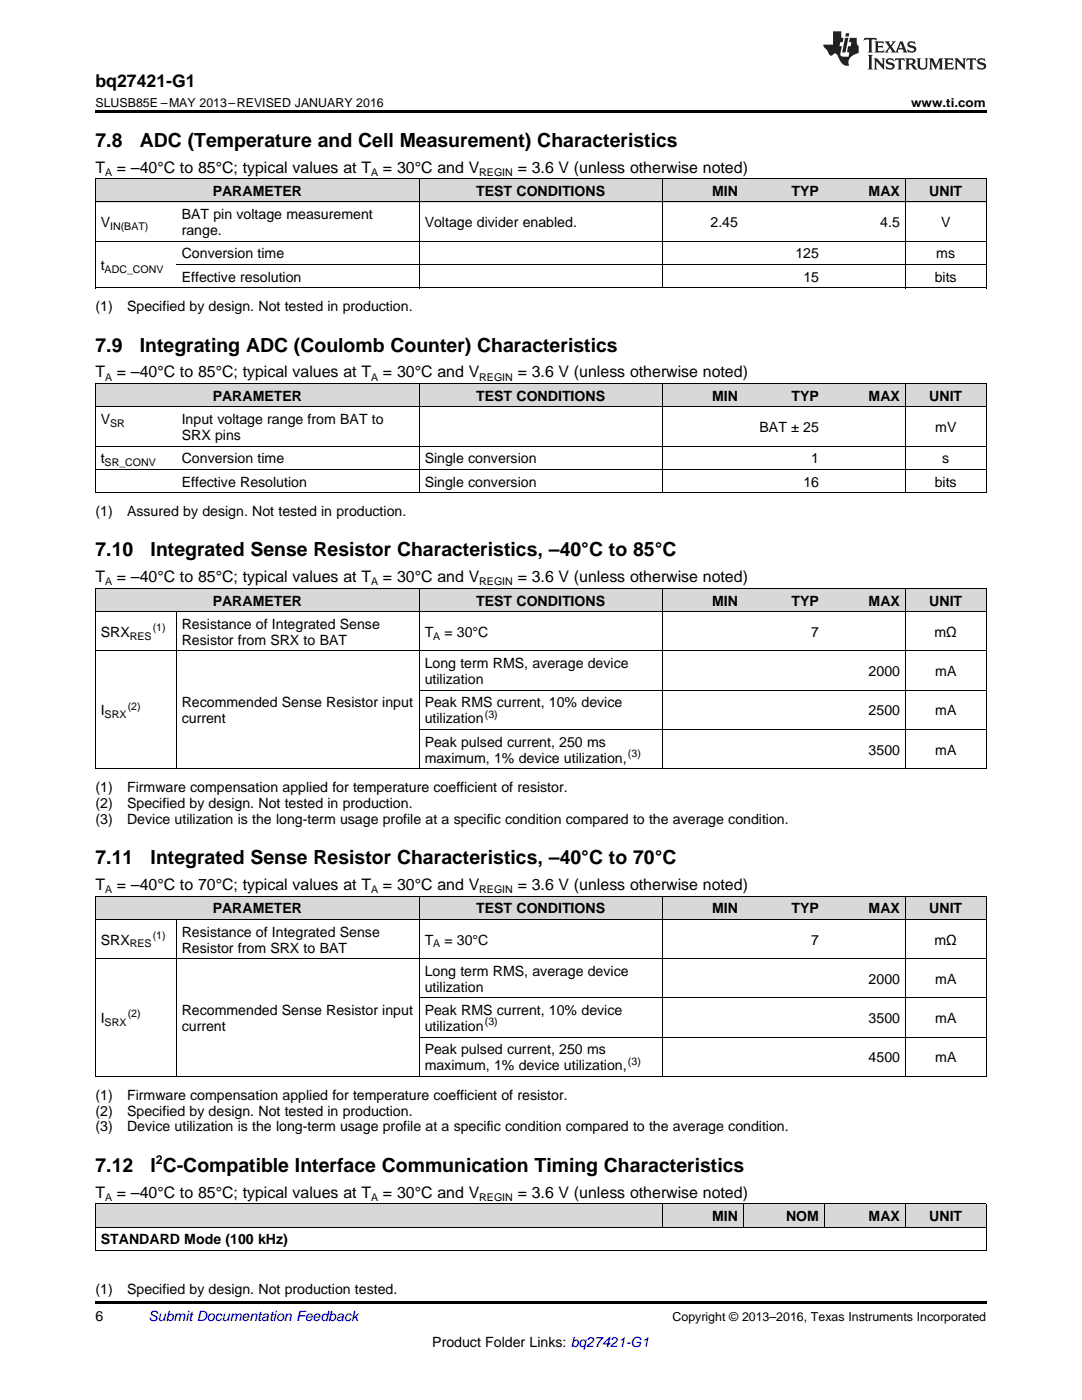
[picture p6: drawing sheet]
<svg xmlns="http://www.w3.org/2000/svg" width="216mm" height="279mm" viewBox="0 0 216 279" stroke-linecap="round" stroke-linejoin="round" font-family="sans-serif">
<defs><g id="words">
<g font-size="3.9">
<text x="19" y="29.3">7.8</text>
<text x="27.9" y="29.3">ADC (Temperature and Cell Measurement) Characteristics</text>
<text x="19" y="70.2">7.9</text>
<text x="27.9" y="70.2">Integrating ADC (Coulomb Counter) Characteristics</text>
<text x="19" y="111.1">7.10</text>
<text x="30.1" y="111.1">Integrated Sense Resistor Characteristics, –40°C to 85°C</text>
<text x="19" y="172.5">7.11</text>
<text x="30.1" y="172.5">Integrated Sense Resistor Characteristics, –40°C to 70°C</text>
<text x="19" y="233.9">7.12</text>
<text x="30.1" y="233.9">I C-Compatible Interface Communication Timing Characteristics</text>
</g>
<text font-size="3.5" x="19" y="17.3">bq27421-G1</text>
<g font-size="3.2">
<text x="19" y="34.4">T</text>
<text x="23.3" y="34.4">= –40°C to 85°C; typical values at T</text>
<text x="76.4" y="34.4">= 30°C and V</text>
<text x="103.3" y="34.4">= 3.6 V (unless otherwise noted) (Force Note1)</text>
<text x="19" y="75.3">T</text>
<text x="23.3" y="75.3">= –40°C to 85°C; typical values at T</text>
<text x="76.4" y="75.3">= 30°C and V</text>
<text x="103.3" y="75.3">= 3.6 V (unless otherwise noted)(Force Note1)</text>
<text x="19" y="116.2">T</text>
<text x="23.3" y="116.2">= –40°C to 85°C; typical values at T</text>
<text x="76.4" y="116.2">= 30°C and V</text>
<text x="103.3" y="116.2">= 3.6 V (unless otherwise noted) (Force Note1)</text>
<text x="19" y="177.6">T</text>
<text x="23.3" y="177.6">= –40°C to 70°C; typical values at T</text>
<text x="76.4" y="177.6">= 30°C and V</text>
<text x="103.3" y="177.6">= 3.6 V (unless otherwise noted) (Force Note1)</text>
<text x="19" y="239">T</text>
<text x="23.3" y="239">= –40°C to 85°C; typical values at T</text>
<text x="76.4" y="239">= 30°C and V</text>
<text x="103.3" y="239">= 3.6 V (unless otherwise noted) (Force Note1)</text>
</g>
<g font-size="2.8">
<text x="42.4" y="39.1">PARAMETER</text>
<text x="95" y="39.1">TEST CONDITIONS</text>
<text x="142.1" y="39.1">MIN</text>
<text x="157.9" y="39.1">TYP</text>
<text x="173.3" y="39.1">MAX</text>
<text x="185.4" y="39.1">UNIT</text>
<text x="20.1" y="45.3">V</text>
<text x="36.3" y="43.7">BAT pin voltage measurement</text>
<text x="36.3" y="46.9">range.</text>
<text x="84.7" y="45.3">Voltage divider enabled.</text>
<text x="141.8" y="45.3">2.45</text>
<text x="175.6" y="45.3">4.5</text>
<text x="187.8" y="45.3">V</text>
<text x="20.1" y="53.9">t</text>
<text x="36.3" y="51.6">Conversion time</text>
<text x="158.7" y="51.6">125</text>
<text x="186.8" y="51.6">ms</text>
<text x="36.3" y="56.2">Effective resolution</text>
<text x="160.3" y="56.2">15</text>
<text x="186.5" y="56.2">bits</text>
<text x="19" y="62.1">(1)</text>
<text x="25.4" y="62.1">Specified by design. Not tested in production.</text>
<text x="42.4" y="80">PARAMETER</text>
<text x="95" y="80">TEST CONDITIONS</text>
<text x="142.1" y="80">MIN</text>
<text x="157.9" y="80">TYP</text>
<text x="173.3" y="80">MAX</text>
<text x="185.4" y="80">UNIT</text>
<text x="20.1" y="84.6">V</text>
<text x="36.3" y="84.6">Input voltage range from BAT to</text>
<text x="36.3" y="87.8">SRX pins</text>
<text x="151.6" y="86.2">BAT ± 25</text>
<text x="186.6" y="86.2">mV</text>
<text x="20.1" y="92.5">t</text>
<text x="36.3" y="92.5">Conversion time</text>
<text x="84.7" y="92.5">Single conversion</text>
<text x="161.9" y="92.5">1</text>
<text x="188" y="92.5">s</text>
<text x="36.3" y="97.1">Effective Resolution</text>
<text x="84.7" y="97.1">Single conversion</text>
<text x="160.3" y="97.1">16</text>
<text x="186.5" y="97.1">bits</text>
<text x="19" y="103">(1)</text>
<text x="25.4" y="103">Assured by design. Not tested in production.</text>
<text x="36.3" y="125.5">Resistance of Integrated Sense</text>
<text x="42.4" y="120.9">PARAMETER</text>
<text x="95" y="120.9">TEST CONDITIONS</text>
<text x="142.1" y="120.9">MIN</text>
<text x="157.9" y="120.9">TYP</text>
<text x="173.3" y="120.9">MAX</text>
<text x="185.4" y="120.9">UNIT</text>
<text x="20.1" y="127.1">SRX</text>
<text x="36.3" y="128.7">Resistor from SRX to BAT</text>
<text x="84.7" y="127.1">T</text>
<text x="88.7" y="127.1">= 30°C</text>
<text x="161.9" y="127.1">7</text>
<text x="186.5" y="127.1">mΩ</text>
<text x="84.7" y="133.3">Long term RMS, average device</text>
<text x="84.7" y="136.5">utilization</text>
<text x="173.3" y="134.9">2000</text>
<text x="186.6" y="134.9">mA</text>
<text x="20.1" y="142.8">I</text>
<text x="36.3" y="141.2">Recommended Sense Resistor input</text>
<text x="84.7" y="141.2">Peak RMS current, 10% device</text>
<text x="173.3" y="142.8">2500</text>
<text x="186.6" y="142.8">mA</text>
<text x="36.3" y="144.4">current</text>
<text x="84.7" y="144.4">utilization</text>
<text x="84.7" y="149">Peak pulsed current, 250 ms</text>
<text x="84.7" y="152.2">maximum, 1% device utilization,</text>
<text x="173.3" y="150.6">3500</text>
<text x="186.6" y="150.6">mA</text>
<text x="19" y="158">(1)</text>
<text x="19" y="161.2">(2)</text>
<text x="25.4" y="158">Firmware compensation applied for temperature coefficient of resistor.</text>
<text x="25.4" y="161.2">Specified by design. Not tested in production.</text>
<text x="19" y="164.4">(3)</text>
<text x="25.4" y="164.4">Device utilization is the long-term usage profile at a specific condition compared to the average condition.</text>
<text x="42.4" y="182.3">PARAMETER</text>
<text x="95" y="182.3">TEST CONDITIONS</text>
<text x="142.1" y="182.3">MIN</text>
<text x="157.9" y="182.3">TYP</text>
<text x="173.3" y="182.3">MAX</text>
<text x="185.4" y="182.3">UNIT</text>
<text x="20.1" y="188.5">SRX</text>
<text x="36.3" y="186.9">Resistance of Integrated Sense</text>
<text x="36.3" y="190.1">Resistor from SRX to BAT</text>
<text x="84.7" y="188.5">T</text>
<text x="88.7" y="188.5">= 30°C</text>
<text x="161.9" y="188.5">7</text>
<text x="186.5" y="188.5">mΩ</text>
<text x="84.7" y="194.8">Long term RMS, average device</text>
<text x="84.7" y="197.9">utilization</text>
<text x="173.3" y="196.4">2000</text>
<text x="186.6" y="196.4">mA</text>
<text x="36.3" y="202.6">Recommended Sense Resistor input</text>
<text x="84.7" y="202.6">Peak RMS current, 10% device</text>
<text x="20.1" y="204.2">I</text>
<text x="36.3" y="205.8">current</text>
<text x="84.7" y="205.8">utilization</text>
<text x="173.3" y="204.2">3500</text>
<text x="186.6" y="204.2">mA</text>
<text x="84.7" y="210.4">Peak pulsed current, 250 ms</text>
<text x="84.7" y="213.6">maximum, 1% device utilization,</text>
<text x="173.3" y="212">4500</text>
<text x="186.6" y="212">mA</text>
<text x="19" y="219.5">(1)</text>
<text x="25.4" y="219.5">Firmware compensation applied for temperature coefficient of resistor.</text>
<text x="19" y="222.6">(2)</text>
<text x="19" y="225.8">(3)</text>
<text x="25.4" y="222.6">Specified by design. Not tested in production.</text>
<text x="25.4" y="225.8">Device utilization is the long-term usage profile at a specific condition compared to the average condition.</text>
<text x="142.1" y="243.7">MIN</text>
<text x="156.8" y="243.7">NOM</text>
<text x="173.3" y="243.7">MAX</text>
<text x="185.4" y="243.7">UNIT</text>
<text x="20.1" y="248.4">STANDARD Mode (100 kHz)</text>
<text x="19" y="258.2">(1)</text>
<text x="19" y="263.6">6</text>
<text x="25.4" y="258.2">Specified by design. Not production tested.</text>
<text x="86.3" y="268.9">Product Folder Links: bq27421-G1</text>
</g>
<text font-size="2.8" fill="#0000c8" x="29.6" y="263.6">Submit Documentation Feedback</text>
<g font-size="2.5">
<text x="19" y="21.4">SLUSB85E –MAY 2013–REVISED JANUARY 2016</text>
<text x="181.8" y="21.4">www.ti.com</text>
<text x="31.1" y="232.3">2</text>
<text x="134.2" y="263.6">Copyright © 2013–2016, Texas Instruments Incorporated</text>
</g>
<g font-size="2.1">
<text x="21" y="35.1">A</text>
<text x="74.1" y="35.1">A</text>
<text x="95.6" y="35.1">REGIN</text>
<text x="22" y="45.9">IN(BAT)</text>
<text x="20.9" y="54.5">ADC_CONV</text>
<text x="21" y="76">A</text>
<text x="74.1" y="76">A</text>
<text x="95.6" y="76">REGIN</text>
<text x="22" y="85.2">SR</text>
<text x="20.9" y="93">SR_CONV</text>
<text x="21" y="116.8">A</text>
<text x="74.1" y="116.8">A</text>
<text x="95.6" y="116.8">REGIN</text>
<text x="30.5" y="126">(1)</text>
<text x="25.9" y="127.7">RES</text>
<text x="86.4" y="127.7">A</text>
<text x="20.9" y="143.3">SRX</text>
<text x="25.5" y="141.6">(2)</text>
<text x="96.7" y="143.2">(3)</text>
<text x="125.3" y="151.1">(3)</text>
<text x="21" y="178.3">A</text>
<text x="74.1" y="178.3">A</text>
<text x="95.6" y="178.3">REGIN</text>
<text x="25.9" y="189.1">RES</text>
<text x="30.5" y="187.4">(1)</text>
<text x="86.4" y="189.1">A</text>
<text x="25.5" y="203.1">(2)</text>
<text x="20.9" y="204.8">SRX</text>
<text x="96.7" y="204.6">(3)</text>
<text x="125.3" y="212.5">(3)</text>
<text x="21" y="239.7">A</text>
<text x="74.1" y="239.7">A</text>
<text x="95.6" y="239.7">REGIN</text>
</g>
</g></defs>
<g fill="#d8d8d8">
<path d="M19 240.3h16.2v4.7h-16.2z"/>
<path d="M35.2 240.3h48.5v4.7h-48.5z"/>
<path d="M83.7 240.3h48.5v4.7h-48.5z"/>
<path d="M132.2 240.3h16.1v4.7h-16.1z"/>
<path d="M148.3 240.3h16.2v4.7h-16.2z"/>
<path d="M164.5 240.3h16.2v4.7h-16.2z"/>
<path d="M180.7 240.3h16.1v4.7h-16.1z"/>
<path d="M19 178.9h16.2v4.7h-16.2z"/>
<path d="M35.2 178.9h48.5v4.7h-48.5z"/>
<path d="M83.7 178.9h48.5v4.7h-48.5z"/>
<path d="M132.2 178.9h16.1v4.7h-16.1z"/>
<path d="M148.3 178.9h16.2v4.7h-16.2z"/>
<path d="M164.5 178.9h16.2v4.7h-16.2z"/>
<path d="M180.7 178.9h16.1v4.7h-16.1z"/>
<path d="M19 117.5h16.2v4.6h-16.2z"/>
<path d="M35.2 117.5h48.5v4.6h-48.5z"/>
<path d="M83.7 117.5h48.5v4.6h-48.5z"/>
<path d="M132.2 117.5h16.1v4.6h-16.1z"/>
<path d="M148.3 117.5h16.2v4.6h-16.2z"/>
<path d="M164.5 117.5h16.2v4.6h-16.2z"/>
<path d="M180.7 117.5h16.1v4.6h-16.1z"/>
<path d="M19 76.6h16.2v4.6h-16.2z"/>
<path d="M35.2 76.6h48.5v4.6h-48.5z"/>
<path d="M83.7 76.6h48.5v4.6h-48.5z"/>
<path d="M132.2 76.6h16.1v4.6h-16.1z"/>
<path d="M148.3 76.6h16.2v4.6h-16.2z"/>
<path d="M164.5 76.6h16.2v4.6h-16.2z"/>
<path d="M180.7 76.6h16.1v4.6h-16.1z"/>
<path d="M19 35.7h16.2v4.7h-16.2z"/>
<path d="M35.2 35.7h48.5v4.7h-48.5z"/>
<path d="M83.7 35.7h48.5v4.7h-48.5z"/>
<path d="M132.2 35.7h16.1v4.7h-16.1z"/>
<path d="M148.3 35.7h16.2v4.7h-16.2z"/>
<path d="M164.5 35.7h16.2v4.7h-16.2z"/>
<path d="M180.7 35.7h16.1v4.7h-16.1z"/>
</g>
<g fill="#000">
<path d="M19 22h177.8v.5h-177.8zM19 57.5h.2zM83.6 57.5h.1zM180.6 57.5h.1zM196.7 57.5h.1zM19 98.4h.2zM83.6 98.4h.1zM180.6 98.4h.1zM196.7 98.4h.1zM19 153.4l.2 .1zM83.6 153.4l.1 .1zM132.1 153.4l.1 .1z"/>
<path d="M148.2 153.4l.1 .1zM164.4 153.4l.1 .1zM180.6 153.4l.1 .1zM196.7 153.4l.1 .1zM19 214.8l.2 .1zM83.6 214.8l.1 .1zM132.1 214.8l.1 .1zM148.2 214.8l.1 .1zM164.4 214.8l.1 .1zM180.6 214.8l.1 .1zM196.7 214.8l.1 .1zM19 259.7h177.8v.5h-177.8z"/>
</g>
<g fill="none" stroke="#000" stroke-width=".2">
<path d="M19 35.6h177.8M19.1 35.7v21.8M83.6 35.7v21.8M132.1 35.7v21.8M180.6 35.7v21.8M196.8 35.7v21.8M19 57.4h177.8M19 48.1h177.8M19 40.3h177.8M35.2 52.8h161.6M19 76.5h177.8M19.1 76.6v21.8"/>
<path d="M83.6 76.6v21.8M132.1 76.6v21.8M180.6 76.6v21.8M196.8 76.6v21.8M19 98.3h177.8M19 93.7h177.8M19 89h177.8M19 81.2h177.8M19 117.4h177.8M19.1 117.4v36.1M83.6 117.4v36.1M132.1 117.4v36.1"/>
<path d="M180.6 117.4v36.1M196.8 117.4v36.1M19 129.9h177.8M19 122.1h177.8M35.2 122.1v31.4M83.7 137.7h113.1M19 153.4h177.8M83.7 145.6h113.1M19 178.8h177.8M19.1 178.9v36M83.6 178.9v36M132.1 178.9v36"/>
<path d="M180.6 178.9v36M196.8 178.9v36M19 191.3h177.8M19 183.5h177.8M35.2 183.5v31.4M83.7 199.2h113.1M19 214.8h177.8M83.7 207h113.1M19 249.6h177.8M19 244.9h177.8M19 240.3h177.8M19.1 240.3v9.3"/>
<path d="M132.1 240.3v4.7M148.3 240.3v4.7M164.4 240.3v4.7M180.6 240.3v4.7M196.8 240.3v9.3"/>
</g>
<g fill="#231f20">
<path d="M172.5 7.6l-.1 .5 .4-.2h.6v.1v2.1l-.2 .4h.9l-.2-.4v-2.1l.1-.1h.5l.5 .2-.2-.5zM174.5 8.3l.2 .3v1.5l-.2 .4h1.8l.2-.6a1.04 1.04 0 0 1-1.3 .2v-.7h.6l.3 .2v-.6l-.3 .2h-.6v-.6l.8-.1 .4 .3-.2-.5zM176.5 8.3l.9 1.1-.9 1.1h.8l-.2-.2 .4-.7 .5 .7-.2 .2h1.5l-.2-.2 .2-.4h.9l.1 .4-.2 .2h1l-.3-.3-.7-1.9h-.5l-.9 2-.8-1 .9-1h-.8l.1 .3-.4 .5-.3-.6 .1-.2zM179.7 8.6l.4 1h-.7zM181.3 8.4a.63 .63 0 0 0-.2 .7 .63 .63 0 0 0 .6 .4l.6 .2 .1 .2a.75 .75 0 0 1-.7 .4 .75 .75 0 0 1-.6-.5l.1 .7 .1-.1a1.11 1.11 0 0 0 1.5-.6 1.13 1.13 0 0 0-1.2-.8l-.1-.4a1.04 1.04 0 0 1 1.2 .2l-.2-.5-.2 .1-.4-.2zM173.2 10.9l.2 .4v2.2l-.2 .4h1l-.3-.4v-2.2l.3-.4zM174.3 11.6l.3 .4v1.5l-.3 .4h.8l-.2-.4v-1.3l1.5 1.7v-1.9l.2-.4h-.7l.2 .4v.9l-1.1-1.3zM177 11.8a.62 .62 0 0 0-.2 .7 .62 .62 0 0 0 .6 .4l.6 .1 .1 .3a.76 .76 0 0 1-.7 .3 .76 .76 0 0 1-.7-.4l.2 .7 .1-.1a1.11 1.11 0 0 0 1.5-.6 1.13 1.13 0 0 0-1.2-.8l-.1-.4a1.04 1.04 0 0 1 1.2 .2l-.2-.6-.2 .1-.5-.1zM178.7 11.6l-.2 .6a.61 .61 0 0 1 .8-.3v1.6l-.2 .4h.9l-.2-.4v-1.6a.63 .63 0 0 1 .7 .3l-.1-.6zM180.6 11.6l.3 .4v1.5l-.3 .4h1l-.2-.2-.1-.8 .6 .2a.76 .76 0 0 0 1.2 .7l-1-1a.58 .58 0 0 0 .6-.5 .58 .58 0 0 0-.5-.6zM181.4 11.9h.1a.45 .45 0 0 1 .5 .1 .45 .45 0 0 1 .1 .5l-.8 .2zM182.9 11.6l.2 .2a2.17 2.17 0 0 0 .3 1.9 .99 .99 0 0 0 1.6-.6v-1.1l.2-.4h-.7l.2 .2a1.92 1.92 0 0 1-.2 1.8 .6 .6 0 0 1-.9-.5v-1.1l.2-.4zM185.4 11.6l.2 .4v1.5l-.2 .4h.7l-.2-.4v-1.4l.8 1.8 .8-1.8v1.4l-.2 .4h.9l-.2-.4v-1.5l.2-.4h-.8l-.6 1.5-.6-1.5zM188.4 11.6l.2 .4v1.5l-.2 .4h1.8l.1-.6a1.04 1.04 0 0 1-1.2 .1v-.6h.5l.4 .2v-.6l-.4 .2h-.5v-.7h.8l.3 .3-.1-.6zM190.5 11.6l.2 .4v1.5l-.2 .4h.7l-.2-.4v-1.3l1.5 1.7v-1.9l.2-.4h-.7l.2 .4v.9l-1.1-1.3zM192.9 11.6l-.1 .6a.61 .61 0 0 1 .7-.3l.1 1.6-.3 .4h1l-.3-.4 .1-1.6a.63 .63 0 0 1 .7 .3l-.1-.6zM195.2 11.8a.62 .62 0 0 0-.2 .7 .62 .62 0 0 0 .6 .4l.6 .1 .1 .3a.76 .76 0 0 1-.7 .3 .76 .76 0 0 1-.6-.4l.1 .7 .1-.1a1.11 1.11 0 0 0 1.6-.6 1.13 1.13 0 0 0-1.3-.8l-.1-.4a1.04 1.04 0 0 1 1.2 .2l-.1-.6-.2 .1-.5-.1z"/>
<path d="M166.2 6.3v2.6h-1.9v.4l.8 .9a.91 .91 0 0 0 1 .8 .56 .56 0 0 1 .5-.3 .56 .56 0 0 1 .5 .3l.4 .8a1.53 1.53 0 0 0 1.9 1.2 1.54 1.54 0 0 1 1-2.1l.9-.3v-1.4a1.52 1.52 0 0 1-.4-1.6h-1.3l-.2 .8h.5l-.2 .8h-.5l-.1 1v.2l.4 .1-.2 .8a1.93 1.93 0 0 1-1.6-.3l.3-1.8h-.5l.2-.8h.4l.2-.8h-.4v-1.3zM168.6 7.6l-.6 2.9h.7l.6-2.9zM168.8 6.6l-.1 .7h.6l.2-.7z"/>
</g>
<use href="#words"/>
</svg>
